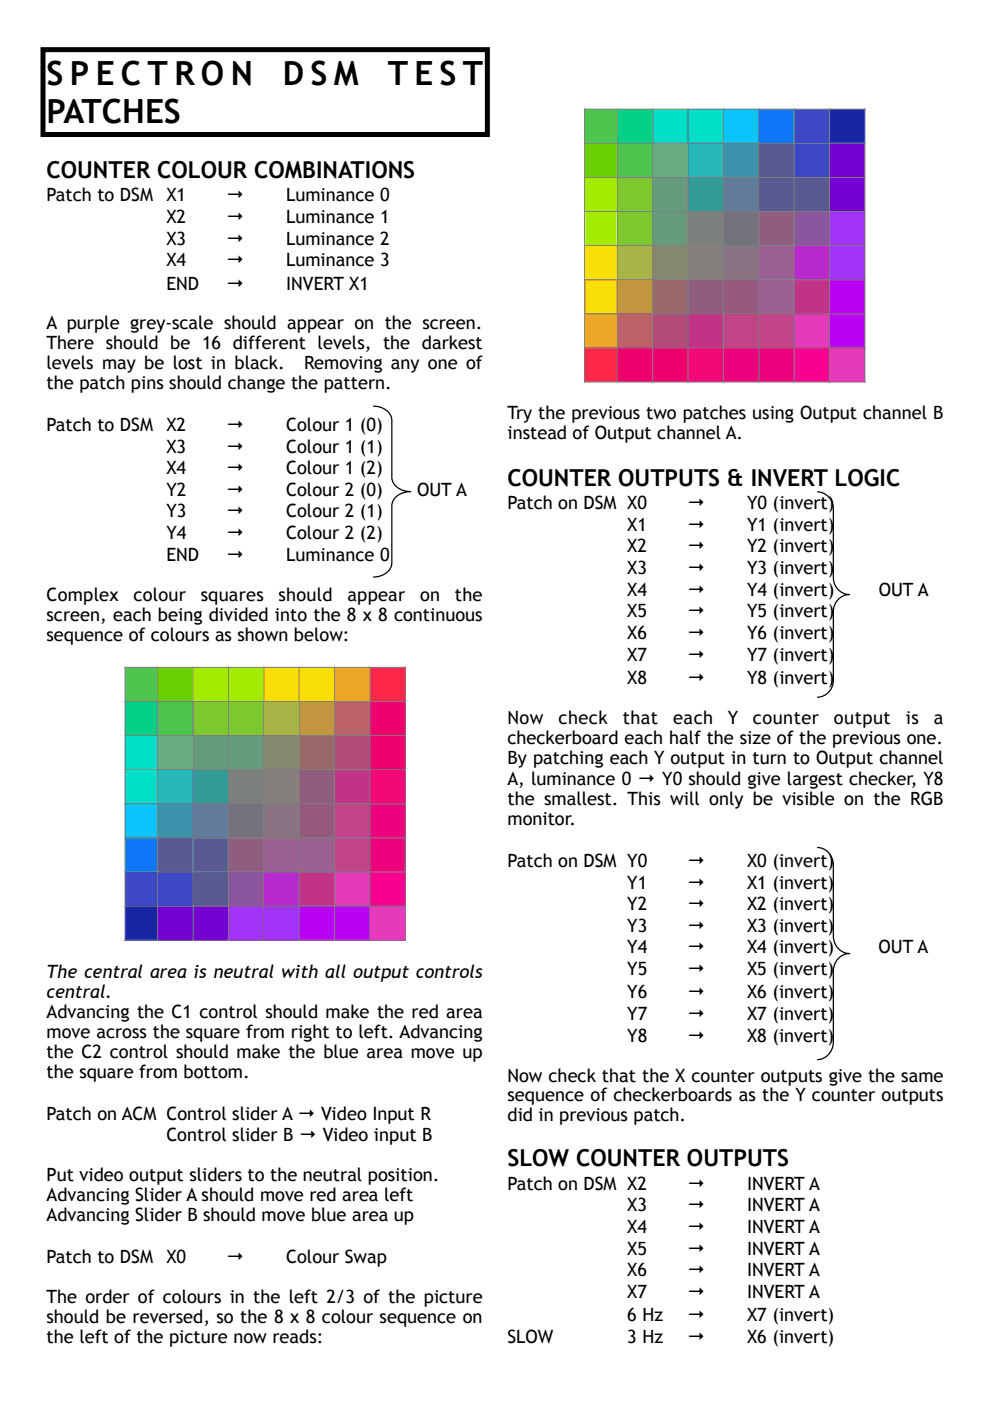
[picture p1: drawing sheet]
<svg xmlns="http://www.w3.org/2000/svg" width="210mm" height="297mm" viewBox="0 0 210 297" stroke-linecap="round" stroke-linejoin="round" font-family="sans-serif">
<defs><g id="words">
<g font-size="7.1">
<text x="9.9" y="18">S P E C T R O N</text>
<text x="59.9" y="18">D S M</text>
<text x="82.2" y="18">T E S T</text>
<text x="9.9" y="26.1">PATCHES</text>
</g>
<g font-size="4.9">
<text x="9.9" y="37.7">COUNTER COLOUR COMBINATIONS</text>
<text x="107.6" y="103">COUNTER OUTPUTS &amp; INVERT LOGIC</text>
<text x="107.6" y="247.3">SLOW COUNTER OUTPUTS</text>
</g>
<g font-size="3.9">
<text x="9.9" y="42.7">Patch to DSM</text>
<text x="35.3" y="47.3">X2</text>
<text x="35.3" y="42.7">X1</text>
<text x="48" y="42.7">→</text>
<text x="48" y="47.3">→</text>
<text x="60.7" y="42.7">Luminance 0</text>
<text x="60.7" y="47.3">Luminance 1</text>
<text x="35.3" y="51.9">X3</text>
<text x="48" y="51.9">→</text>
<text x="60.7" y="51.9">Luminance 2</text>
<text x="35.3" y="56.4">X4</text>
<text x="48" y="56.4">→</text>
<text x="60.7" y="56.4">Luminance 3</text>
<text x="35.3" y="61.4">END</text>
<text x="48" y="61.4">→</text>
<text x="60.7" y="61.4">INVERT X1</text>
<text x="9.9" y="69.8">A purple grey-scale should appear on the screen.</text>
<text x="9.9" y="74.1">There should be 16 different levels, the darkest</text>
<text x="9.9" y="78.3">levels may be lost in black.</text>
<text x="9.9" y="82.5">the patch pins should change the pattern.</text>
<text x="64.5" y="78.3">Removing any one of</text>
<text x="107.6" y="88.9">Try the previous two patches using Output channel B</text>
<text x="9.9" y="91.4">Patch to DSM</text>
<text x="35.3" y="96">X3</text>
<text x="35.3" y="91.4">X2</text>
<text x="48" y="91.4">→</text>
<text x="48" y="96">→</text>
<text x="60.7" y="91.4">Colour 1 (0)</text>
<text x="60.7" y="96">Colour 1 (1)</text>
<text x="107.6" y="93.1">instead of Output channel A.</text>
<text x="35.3" y="100.5">X4</text>
<text x="48" y="100.5">→</text>
<text x="60.7" y="100.5">Colour 1 (2)</text>
<text x="35.3" y="105.1">Y2</text>
<text x="48" y="105.1">→</text>
<text x="60.7" y="105.1">Colour 2 (0)</text>
<text x="88.4" y="105.1">OUT A</text>
<text x="107.6" y="107.9">Patch on DSM X0</text>
<text x="145.7" y="107.9">→</text>
<text x="158.4" y="107.9">Y0 (invert)</text>
<text x="35.3" y="109.7">Y3</text>
<text x="48" y="109.7">→</text>
<text x="60.7" y="109.7">Colour 2 (1)</text>
<text x="133" y="112.5">X1</text>
<text x="145.7" y="112.5">→</text>
<text x="158.4" y="112.5">Y1 (invert)</text>
<text x="35.3" y="114.3">Y4</text>
<text x="35.3" y="118.9">END</text>
<text x="48" y="114.3">→</text>
<text x="48" y="118.9">→</text>
<text x="60.7" y="118.9">Luminance 0</text>
<text x="60.7" y="114.3">Colour 2 (2)</text>
<text x="133" y="117.1">X2</text>
<text x="145.7" y="117.1">→</text>
<text x="158.4" y="117.1">Y2 (invert)</text>
<text x="133" y="121.7">X3</text>
<text x="145.7" y="121.7">→</text>
<text x="158.4" y="121.7">Y3 (invert)</text>
<text x="9.9" y="127.4">Complex</text>
<text x="9.9" y="131.6">screen, each being divided into the 8 x 8 continuous</text>
<text x="28.3" y="127.4">colour</text>
<text x="42.5" y="127.4">squares</text>
<text x="59.1" y="127.4">should</text>
<text x="73.7" y="127.4">appear</text>
<text x="89.1" y="127.4">on</text>
<text x="96.5" y="127.4">the</text>
<text x="133" y="126.3">X4</text>
<text x="133" y="130.9">X5</text>
<text x="145.7" y="126.3">→</text>
<text x="145.7" y="130.9">→</text>
<text x="158.4" y="126.3">Y4 (invert)</text>
<text x="158.4" y="130.9">Y5 (invert)</text>
<text x="186.3" y="126.3">OUT A</text>
<text x="9.9" y="135.8">sequence of colours as shown below:</text>
<text x="133" y="135.5">X6</text>
<text x="145.7" y="135.5">→</text>
<text x="158.4" y="135.5">Y6 (invert)</text>
<text x="133" y="140.1">X7</text>
<text x="145.7" y="140.1">→</text>
<text x="158.4" y="140.1">Y7 (invert)</text>
<text x="133" y="145">X8</text>
<text x="145.7" y="145">→</text>
<text x="158.4" y="145">Y8 (invert)</text>
<text x="107.6" y="153.5">Now</text>
<text x="118.4" y="153.5">check</text>
<text x="132" y="153.5">that</text>
<text x="142.7" y="153.5">each</text>
<text x="154.3" y="153.5">Y</text>
<text x="159.6" y="153.5">counter</text>
<text x="176.8" y="153.5">output</text>
<text x="192.1" y="153.5">is</text>
<text x="198" y="153.5">a</text>
<text x="107.6" y="157.7">checkerboard each half the size of the previous one.</text>
<text x="107.6" y="161.9">By patching each Y output in turn to Output channel</text>
<text x="107.6" y="166.5">A, luminance 0 → Y0 should give largest checker, Y8</text>
<text x="107.6" y="170.7">the smallest. This will only be visible on the RGB</text>
<text x="107.6" y="175">monitor.</text>
<text x="107.6" y="183.8">Patch on DSM Y0</text>
<text x="145.7" y="183.8">→</text>
<text x="158.4" y="183.8">X0 (invert)</text>
<text x="133" y="188.4">Y1</text>
<text x="145.7" y="188.4">→</text>
<text x="158.4" y="188.4">X1 (invert)</text>
<text x="133" y="193">Y2</text>
<text x="133" y="197.6">Y3</text>
<text x="145.7" y="193">→</text>
<text x="145.7" y="197.6">→</text>
<text x="158.4" y="193">X2 (invert)</text>
<text x="158.4" y="197.6">X3 (invert)</text>
<text x="133" y="202.1">Y4</text>
<text x="145.7" y="202.1">→</text>
<text x="158.4" y="202.1">X4 (invert)</text>
<text x="186.3" y="202.1">OUT A</text>
<text x="9.9" y="207.4">The central area is neutral with all output controls</text>
<text x="133" y="206.7">Y5</text>
<text x="145.7" y="206.7">→</text>
<text x="158.4" y="206.7">X5 (invert)</text>
<text x="9.9" y="211.7">central.</text>
<text x="9.9" y="215.9">Advancing the C1 control should make the red area</text>
<text x="133" y="211.7">Y6</text>
<text x="145.7" y="211.7">→</text>
<text x="158.4" y="211.7">X6 (invert)</text>
<text x="9.9" y="220.1">move across the square from right to left. Advancing</text>
<text x="133" y="216.3">Y7</text>
<text x="133" y="220.8">Y8</text>
<text x="145.7" y="216.3">→</text>
<text x="145.7" y="220.8">→</text>
<text x="158.4" y="216.3">X7 (invert)</text>
<text x="158.4" y="220.8">X8 (invert)</text>
<text x="9.9" y="224.4">the C2 control should make the blue area move up</text>
<text x="9.9" y="228.6">the square from bottom.</text>
<text x="107.6" y="229.3">Now check that the X counter outputs give the same</text>
<text x="107.6" y="233.5">sequence of checkerboards as the Y counter outputs</text>
<text x="9.9" y="237.4">Patch on ACM Control slider A → Video Input R</text>
<text x="107.6" y="237.8">did in previous patch.</text>
<text x="35.3" y="242">Control slider B → Video input B</text>
<text x="9.9" y="250.5">Put video output sliders to the neutral position.</text>
<text x="9.9" y="254.7">Advancing Slider A should move red area left</text>
<text x="107.6" y="252.2">Patch on DSM X2</text>
<text x="133" y="256.8">X3</text>
<text x="145.7" y="252.2">→</text>
<text x="145.7" y="256.8">→</text>
<text x="158.4" y="252.2">INVERT A</text>
<text x="158.4" y="256.8">INVERT A</text>
<text x="9.9" y="258.9">Advancing Slider B should move blue area up</text>
<text x="133" y="261.4">X4</text>
<text x="145.7" y="261.4">→</text>
<text x="158.4" y="261.4">INVERT A</text>
<text x="9.9" y="267.8">Patch to DSM</text>
<text x="35.3" y="267.8">X0</text>
<text x="48" y="267.8">→</text>
<text x="60.7" y="267.8">Colour Swap</text>
<text x="133" y="266">X5</text>
<text x="145.7" y="266">→</text>
<text x="158.4" y="266">INVERT A</text>
<text x="133" y="270.6">X6</text>
<text x="133" y="275.2">X7</text>
<text x="145.7" y="270.6">→</text>
<text x="145.7" y="275.2">→</text>
<text x="158.4" y="270.6">INVERT A</text>
<text x="158.4" y="275.2">INVERT A</text>
<text x="9.9" y="276.2">The order of colours in the left 2/3 of the picture</text>
<text x="9.9" y="280.5">should be reversed, so the 8 x 8 colour sequence on</text>
<text x="133" y="280.1">6 Hz</text>
<text x="145.7" y="280.1">→</text>
<text x="158.4" y="280.1">X7 (invert)</text>
<text x="9.9" y="284.7">the left of the picture now reads:</text>
<text x="107.6" y="284.7">SLOW</text>
<text x="133" y="284.7">3 Hz</text>
<text x="145.7" y="284.7">→</text>
<text x="158.4" y="284.7">X6 (invert)</text>
</g>
</g></defs>
<path d="M9.1 10.5h94.2v18h-94.2z" fill="none" stroke="#000" stroke-width="1.1" stroke-linecap="butt"/>
<path d="M26.5 141.5h6.9v7.2h-6.9z" fill="#3c3"/>
<path d="M33.4 141.5h7.5v7.2h-7.5z" fill="#68d000"/>
<path d="M40.9 141.5h7.5v7.2h-7.5z" fill="#a4ec02"/>
<path d="M48.4 141.5h7.5v7.2h-7.5z" fill="#befb25"/>
<path d="M55.9 141.5h7.5v7.2h-7.5z" fill="#fcea04"/>
<path d="M63.4 141.5h7.5v7.2h-7.5z" fill="#f9d607"/>
<path d="M70.9 141.5h7.5v7.2h-7.5z" fill="#fba305"/>
<path d="M78.4 141.5h7.5v7.2h-7.5z" fill="#ff2648"/>
<path d="M26.5 148.7h6.9v7.3h-6.9z" fill="#00d081"/>
<path d="M33.4 148.7h7.5v7.3h-7.5z" fill="#66be66"/>
<path d="M40.9 148.7h7.5v7.3h-7.5z" fill="#82c531"/>
<path d="M48.4 148.7h7.5v7.3h-7.5z" fill="#77ca2c"/>
<path d="M55.9 148.7h7.5v7.3h-7.5z" fill="#aab545"/>
<path d="M63.4 148.7h7.5v7.3h-7.5z" fill="#c99631"/>
<path d="M70.9 148.7h7.5v7.3h-7.5z" fill="#d56243"/>
<path d="M78.4 148.7h7.5v7.3h-7.5z" fill="#fe0e64"/>
<path d="M26.5 156h6.9v7.2h-6.9z" fill="#00dab6"/>
<path d="M33.4 156h7.5v7.2h-7.5z" fill="#67b9b7"/>
<path d="M40.9 156h7.5v7.2h-7.5z" fill="#659b7b"/>
<path d="M48.4 156h7.5v7.2h-7.5z" fill="#659d51"/>
<path d="M55.9 156h7.5v7.2h-7.5z" fill="#848965"/>
<path d="M63.4 156h7.5v7.2h-7.5z" fill="#996867"/>
<path d="M70.9 156h7.5v7.2h-7.5z" fill="#b24870"/>
<path d="M78.4 156h7.5v7.2h-7.5z" fill="#ee006c"/>
<path d="M26.5 163.2h6.9v7.2h-6.9z" fill="#01e5da"/>
<path d="M33.4 163.2h7.5v7.2h-7.5z" fill="#25b9bd"/>
<path d="M40.9 163.2h7.5v7.2h-7.5z" fill="#2e9a97"/>
<path d="M48.4 163.2h7.5v7.2h-7.5z" fill="#7a807b"/>
<path d="M55.9 163.2h7.5v7.2h-7.5z" fill="#847a7a"/>
<path d="M63.4 163.2h7.5v7.2h-7.5z" fill="#915d7e"/>
<path d="M70.9 163.2h7.5v7.2h-7.5z" fill="#c2346a"/>
<path d="M78.4 163.2h7.5v7.2h-7.5z" fill="#fe007f"/>
<path d="M26.5 170.4h6.9v7.3h-6.9z" fill="#09c4ff"/>
<path d="M33.4 170.4h7.5v7.3h-7.5z" fill="#2797bf"/>
<path d="M40.9 170.4h7.5v7.3h-7.5z" fill="#5d7ea3"/>
<path d="M48.4 170.4h7.5v7.3h-7.5z" fill="#737181"/>
<path d="M55.9 170.4h7.5v7.3h-7.5z" fill="#827480"/>
<path d="M63.4 170.4h7.5v7.3h-7.5z" fill="#935b73"/>
<path d="M70.9 170.4h7.5v7.3h-7.5z" fill="#be4280"/>
<path d="M78.4 170.4h7.5v7.3h-7.5z" fill="#ed017d"/>
<path d="M26.5 177.7h6.9v7.2h-6.9z" fill="#0978ff"/>
<path d="M33.4 177.7h7.5v7.2h-7.5z" fill="#5759b1"/>
<path d="M40.9 177.7h7.5v7.2h-7.5z" fill="#5e61a6"/>
<path d="M48.4 177.7h7.5v7.2h-7.5z" fill="#89588a"/>
<path d="M55.9 177.7h7.5v7.2h-7.5z" fill="#9c5e93"/>
<path d="M63.4 177.7h7.5v7.2h-7.5z" fill="#a1638c"/>
<path d="M70.9 177.7h7.5v7.2h-7.5z" fill="#c5478f"/>
<path d="M78.4 177.7h7.5v7.2h-7.5z" fill="#e7038b"/>
<path d="M26.5 184.9h6.9v7.2h-6.9z" fill="#3b3bff"/>
<path d="M33.4 184.9h7.5v7.2h-7.5z" fill="#3645d6"/>
<path d="M40.9 184.9h7.5v7.2h-7.5z" fill="#5656ae"/>
<path d="M48.4 184.9h7.5v7.2h-7.5z" fill="#8f54b4"/>
<path d="M55.9 184.9h7.5v7.2h-7.5z" fill="#b72bd3"/>
<path d="M63.4 184.9h7.5v7.2h-7.5z" fill="#bd31a2"/>
<path d="M70.9 184.9h7.5v7.2h-7.5z" fill="#cd3fb2"/>
<path d="M78.4 184.9h7.5v7.2h-7.5z" fill="#f600a4"/>
<path d="M26.5 192.1h6.9v7.2h-6.9z" fill="#041bf6"/>
<path d="M33.4 192.1h7.5v7.2h-7.5z" fill="#50e"/>
<path d="M40.9 192.1h7.5v7.2h-7.5z" fill="#7301d1"/>
<path d="M48.4 192.1h7.5v7.2h-7.5z" fill="#93f"/>
<path d="M55.9 192.1h7.5v7.2h-7.5z" fill="#a833ff"/>
<path d="M63.4 192.1h7.5v7.2h-7.5z" fill="#aa00f6"/>
<path d="M70.9 192.1h7.5v7.2h-7.5z" fill="#ca00f2"/>
<path d="M78.4 192.1h7.5v7.2h-7.5z" fill="#f3c"/>
<g fill="none" stroke="#808080" stroke-width=".21">
<path d="M26.3 148.7h59.8M26.3 156h59.8M26.3 141.5h59.8M26.5 141.3v58.2M33.4 141.3v58.2M40.9 141.3v58.2M48.4 141.3v58.2M55.9 141.3v58.2M63.4 141.3v58.2M70.9 141.3v58.2M78.4 141.3v58.2M85.9 141.3v58.2"/>
<path d="M26.3 163.2h59.8M26.3 170.4h59.8M26.3 177.7h59.8M26.3 184.9h59.8M26.3 192.1h59.8M26.3 199.3h59.8"/>
</g>
<path d="M124 23.1h6.9v7.3h-6.9z" fill="#3c3"/>
<path d="M130.9 23.1h7.5v7.3h-7.5z" fill="#00d081"/>
<path d="M138.4 23.1h7.5v7.3h-7.5z" fill="#00dab6"/>
<path d="M145.9 23.1h7.5v7.3h-7.5z" fill="#01e5da"/>
<path d="M153.4 23.1h7.5v7.3h-7.5z" fill="#09c4ff"/>
<path d="M160.9 23.1h7.5v7.3h-7.5z" fill="#0978ff"/>
<path d="M168.4 23.1h7.5v7.3h-7.5z" fill="#3b3bff"/>
<path d="M175.9 23.1h7.5v7.3h-7.5z" fill="#041bf6"/>
<path d="M124 30.4h6.9v7.2h-6.9z" fill="#68d000"/>
<path d="M130.9 30.4h7.5v7.2h-7.5z" fill="#66be66"/>
<path d="M138.4 30.4h7.5v7.2h-7.5z" fill="#67b9b7"/>
<path d="M145.9 30.4h7.5v7.2h-7.5z" fill="#25b9bd"/>
<path d="M153.4 30.4h7.5v7.2h-7.5z" fill="#2797bf"/>
<path d="M160.9 30.4h7.5v7.2h-7.5z" fill="#5759b1"/>
<path d="M168.4 30.4h7.5v7.2h-7.5z" fill="#3645d6"/>
<path d="M175.9 30.4h7.5v7.2h-7.5z" fill="#50e"/>
<path d="M124 37.6h6.9v7.2h-6.9z" fill="#a4ec02"/>
<path d="M130.9 37.6h7.5v7.2h-7.5z" fill="#82c531"/>
<path d="M138.4 37.6h7.5v7.2h-7.5z" fill="#659b7b"/>
<path d="M145.9 37.6h7.5v7.2h-7.5z" fill="#2e9a97"/>
<path d="M153.4 37.6h7.5v7.2h-7.5z" fill="#5d7ea3"/>
<path d="M160.9 37.6h7.5v7.2h-7.5z" fill="#5e61a6"/>
<path d="M168.4 37.6h7.5v7.2h-7.5z" fill="#5656ae"/>
<path d="M175.9 37.6h7.5v7.2h-7.5z" fill="#7301d1"/>
<path d="M124 44.8h6.9v7.3h-6.9z" fill="#befb25"/>
<path d="M130.9 44.8h7.5v7.3h-7.5z" fill="#77ca2c"/>
<path d="M138.4 44.8h7.5v7.3h-7.5z" fill="#659d51"/>
<path d="M145.9 44.8h7.5v7.3h-7.5z" fill="#7a807b"/>
<path d="M153.4 44.8h7.5v7.3h-7.5z" fill="#737181"/>
<path d="M160.9 44.8h7.5v7.3h-7.5z" fill="#89588a"/>
<path d="M168.4 44.8h7.5v7.3h-7.5z" fill="#8f54b4"/>
<path d="M175.9 44.8h7.5v7.3h-7.5z" fill="#93f"/>
<path d="M124 52.1h6.9v7.2h-6.9z" fill="#fcea04"/>
<path d="M130.9 52.1h7.5v7.2h-7.5z" fill="#aab545"/>
<path d="M138.4 52.1h7.5v7.2h-7.5z" fill="#848965"/>
<path d="M145.9 52.1h7.5v7.2h-7.5z" fill="#847a7a"/>
<path d="M153.4 52.1h7.5v7.2h-7.5z" fill="#827480"/>
<path d="M160.9 52.1h7.5v7.2h-7.5z" fill="#9c5e93"/>
<path d="M168.4 52.1h7.5v7.2h-7.5z" fill="#b72bd3"/>
<path d="M175.9 52.1h7.5v7.2h-7.5z" fill="#a833ff"/>
<path d="M124 59.3h6.9v7.2h-6.9z" fill="#f9d607"/>
<path d="M130.9 59.3h7.5v7.2h-7.5z" fill="#c99631"/>
<path d="M138.4 59.3h7.5v7.2h-7.5z" fill="#996867"/>
<path d="M145.9 59.3h7.5v7.2h-7.5z" fill="#915d7e"/>
<path d="M153.4 59.3h7.5v7.2h-7.5z" fill="#935b73"/>
<path d="M160.9 59.3h7.5v7.2h-7.5z" fill="#a1638c"/>
<path d="M168.4 59.3h7.5v7.2h-7.5z" fill="#bd31a2"/>
<path d="M175.9 59.3h7.5v7.2h-7.5z" fill="#aa00f6"/>
<path d="M124 66.5h6.9v7.3h-6.9z" fill="#fba305"/>
<path d="M130.9 66.5h7.5v7.3h-7.5z" fill="#d56243"/>
<path d="M138.4 66.5h7.5v7.3h-7.5z" fill="#b24870"/>
<path d="M145.9 66.5h7.5v7.3h-7.5z" fill="#c2346a"/>
<path d="M153.4 66.5h7.5v7.3h-7.5z" fill="#be4280"/>
<path d="M160.9 66.5h7.5v7.3h-7.5z" fill="#c5478f"/>
<path d="M168.4 66.5h7.5v7.3h-7.5z" fill="#cd3fb2"/>
<path d="M175.9 66.5h7.5v7.3h-7.5z" fill="#ca00f2"/>
<path d="M124 73.8h6.9v7.2h-6.9z" fill="#ff2648"/>
<path d="M130.9 73.8h7.5v7.2h-7.5z" fill="#fe0e64"/>
<path d="M138.4 73.8h7.5v7.2h-7.5z" fill="#ee006c"/>
<path d="M145.9 73.8h7.5v7.2h-7.5z" fill="#fe007f"/>
<path d="M153.4 73.8h7.5v7.2h-7.5z" fill="#ed017d"/>
<path d="M160.9 73.8h7.5v7.2h-7.5z" fill="#e7038b"/>
<path d="M168.4 73.8h7.5v7.2h-7.5z" fill="#f600a4"/>
<path d="M175.9 73.8h7.5v7.2h-7.5z" fill="#f3c"/>
<g fill="none" stroke="#808080" stroke-width=".21">
<path d="M123.8 30.4h59.8M123.8 37.6h59.8M123.8 23.1h59.8M124 23v58.2M130.9 23v58.2M138.4 23v58.2M145.9 23v58.2M153.4 23v58.2M160.9 23v58.2M168.4 23v58.2M175.9 23v58.2M183.4 23v58.2"/>
<path d="M123.8 44.8h59.8M123.8 52.1h59.8M123.8 59.3h59.8M123.8 66.5h59.8M123.8 73.8h59.8M123.8 81h59.8"/>
</g>
<path d="M79.1 86.1a3.6 3.6 0 0 1 4 3v12.1a3.6 3.6 0 0 0 3.9 3 3.6 3.6 0 0 0-3.9 3v12.1a3.6 3.6 0 0 1-4 3M173.2 104.3a3.5 3.5 0 0 1 3.5 3.6v14.5a3.5 3.5 0 0 0 3.4 3.7 3.5 3.5 0 0 0-3.4 3.6v14.5a3.5 3.5 0 0 1-3.5 3.6M173.2 179.7a3.6 3.6 0 0 1 3.5 3.7v15a3.6 3.6 0 0 0 3.4 3.8 3.6 3.6 0 0 0-3.4 3.7v15a3.6 3.6 0 0 1-3.5 3.8" fill="none" stroke="#000" stroke-width=".26"/>
<use href="#words"/>
</svg>
